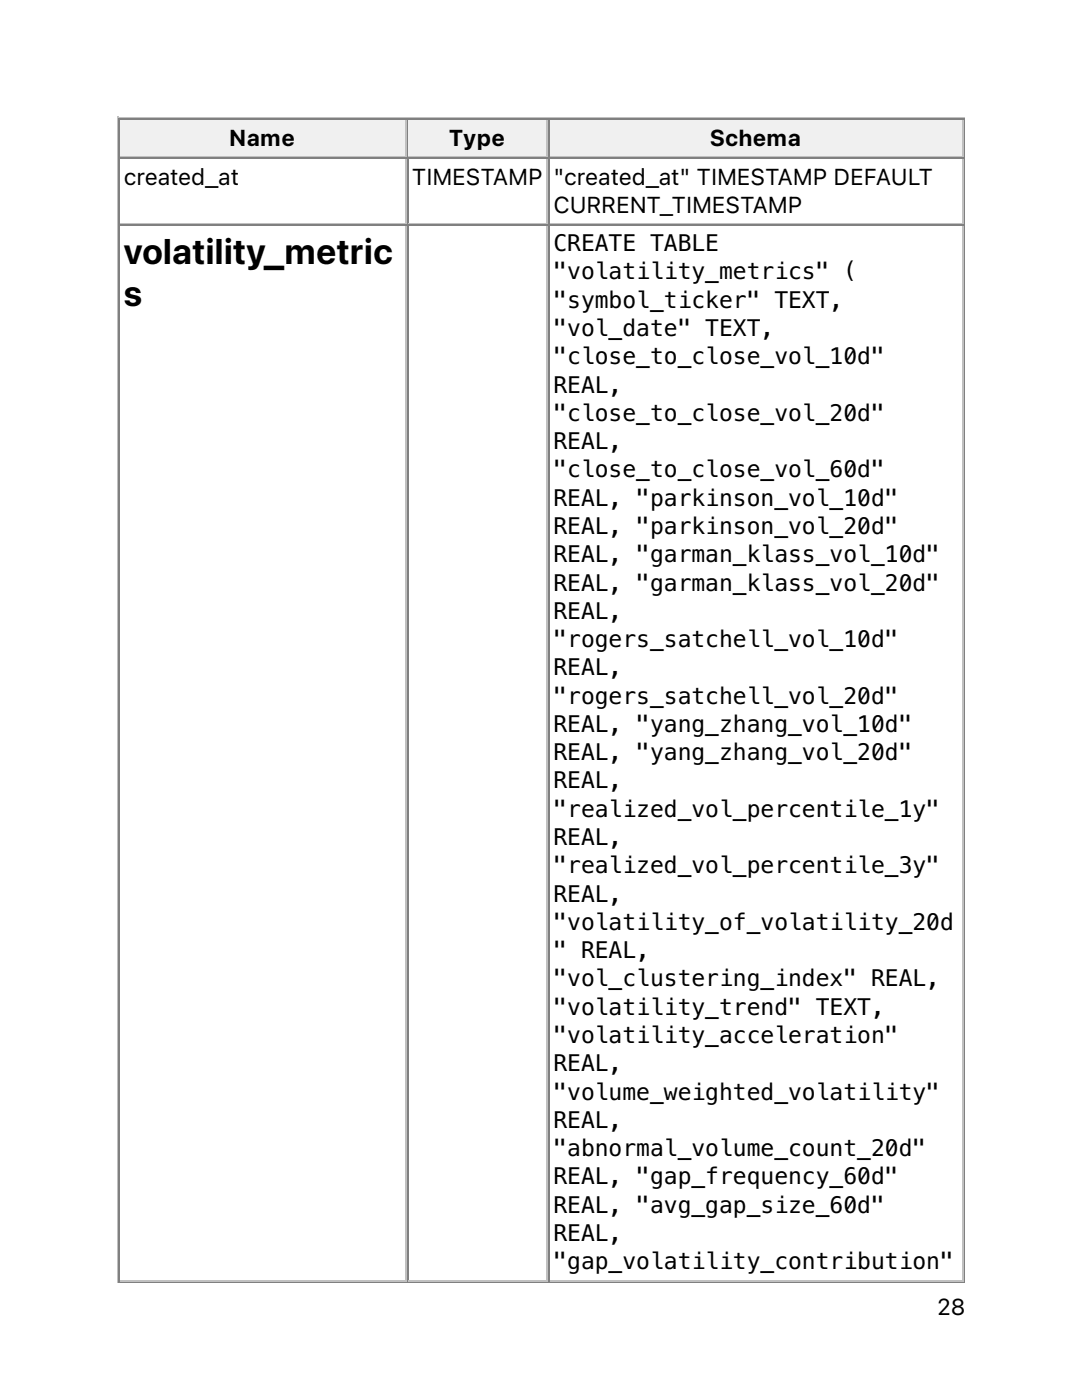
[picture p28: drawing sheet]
<svg xmlns="http://www.w3.org/2000/svg" width="216mm" height="279mm" viewBox="0 0 216 279" stroke-linecap="round" stroke-linejoin="round" font-family="sans-serif">
<defs><g id="words">
<g font-size="7.1">
<text x="24.7" y="52.7">volatility_metric</text>
<text x="24.7" y="61.1">s</text>
</g>
<g font-size="4.6">
<text x="45.8" y="29.1">Name</text>
<text x="89.6" y="29.1">Type</text>
<text x="141.7" y="29.1">Schema</text>
<text x="24.7" y="36.9">created_at</text>
<text x="82.2" y="36.9">TIMESTAMP</text>
<text x="110.4" y="36.9">&quot;created_at&quot; TIMESTAMP DEFAULT</text>
<text x="110.4" y="42.5">CURRENT_TIMESTAMP</text>
<text x="110.4" y="50.1">CREATE TABLE</text>
<text x="110.4" y="55.8">&quot;volatility_metrics&quot; (</text>
<text x="110.4" y="61.4">&quot;symbol_ticker&quot; TEXT,</text>
<text x="110.4" y="67">&quot;vol_date&quot; TEXT,</text>
<text x="110.4" y="72.7">&quot;close_to_close_vol_10d&quot;</text>
<text x="110.4" y="78.3">REAL,</text>
<text x="110.4" y="84">&quot;close_to_close_vol_20d&quot;</text>
<text x="110.4" y="89.6">REAL,</text>
<text x="110.4" y="95.3">&quot;close_to_close_vol_60d&quot;</text>
<text x="110.4" y="100.9">REAL, &quot;parkinson_vol_10d&quot;</text>
<text x="110.4" y="106.6">REAL, &quot;parkinson_vol_20d&quot;</text>
<text x="110.4" y="112.2">REAL, &quot;garman_klass_vol_10d&quot;</text>
<text x="110.4" y="117.8">REAL, &quot;garman_klass_vol_20d&quot;</text>
<text x="110.4" y="123.5">REAL,</text>
<text x="110.4" y="129.1">&quot;rogers_satchell_vol_10d&quot;</text>
<text x="110.4" y="134.8">REAL,</text>
<text x="110.4" y="140.4">&quot;rogers_satchell_vol_20d&quot;</text>
<text x="110.4" y="146.1">REAL, &quot;yang_zhang_vol_10d&quot;</text>
<text x="110.4" y="151.7">REAL, &quot;yang_zhang_vol_20d&quot;</text>
<text x="110.4" y="157.4">REAL,</text>
<text x="110.4" y="163">&quot;realized_vol_percentile_1y&quot;</text>
<text x="110.4" y="168.6">REAL,</text>
<text x="110.4" y="174.3">&quot;realized_vol_percentile_3y&quot;</text>
<text x="110.4" y="179.9">REAL,</text>
<text x="110.4" y="185.6">&quot;volatility_of_volatility_20d</text>
<text x="110.4" y="191.2">&quot; REAL,</text>
<text x="110.4" y="196.9">&quot;vol_clustering_index&quot; REAL,</text>
<text x="110.4" y="202.5">&quot;volatility_trend&quot; TEXT,</text>
<text x="110.4" y="208.2">&quot;volatility_acceleration&quot;</text>
<text x="110.4" y="213.8">REAL,</text>
<text x="110.4" y="219.4">&quot;volume_weighted_volatility&quot;</text>
<text x="110.4" y="225.1">REAL,</text>
<text x="110.4" y="230.7">&quot;abnormal_volume_count_20d&quot;</text>
<text x="110.4" y="236.4">REAL, &quot;gap_frequency_60d&quot;</text>
<text x="110.4" y="242">REAL, &quot;avg_gap_size_60d&quot;</text>
<text x="110.4" y="247.7">REAL,</text>
<text x="110.4" y="253.3">&quot;gap_volatility_contribution&quot;</text>
<text x="187" y="262.5">28</text>
</g>
</g></defs>
<path d="M23.5 23.3v232.8M23.6 23.5h169M24 31.2h57.1M81 24v7" fill="none" stroke="#c0c0c0" stroke-width=".35"/>
<path d="M23.8 23.6v7.8M24 23.8h57.1M192.4 23.6v232.2M23.6 255.9h169" fill="none" stroke="#808080" stroke-width=".35"/>
<g fill="#f0f0f0">
<path d="M24 24h56.8v7h-56.8z"/>
<path d="M45.5 24.7h13.8v5.6h-13.8z"/>
</g>
<path d="M81.3 23.6v7.8M81.5 23.8h27.9" fill="none" stroke="#808080" stroke-width=".35"/>
<path d="M81.5 31.2h27.9M109.2 24v7" fill="none" stroke="#c0c0c0" stroke-width=".35"/>
<g fill="#f0f0f0">
<path d="M81.5 24h27.5v7h-27.5z"/>
<path d="M89.6 24.7h11.3v5.6h-11.3z"/>
</g>
<path d="M109.5 23.6v7.8M109.7 23.8h82.6" fill="none" stroke="#808080" stroke-width=".35"/>
<path d="M109.7 31.2h82.6M192.1 24v7" fill="none" stroke="#c0c0c0" stroke-width=".35"/>
<g fill="#f0f0f0">
<path d="M109.7 24h82.2v7h-82.2z"/>
<path d="M141.5 24.7h18.7v5.6h-18.7z"/>
</g>
<path d="M23.8 31.4v224.4M24 31.6h57.1M81.3 31.4v224.4M81.5 31.6h27.9M109.5 31.4v224.4M109.7 31.6h82.6M24 45h57.1M81.5 45h27.9M109.7 45h82.6" fill="none" stroke="#808080" stroke-width=".35"/>
<path d="M81 31.8v12.6M109.2 31.8v12.6M192.1 31.8v12.6M24 44.6h57.1M81 45.2v210.2M81.5 44.6h27.9M109.2 45.2v210.2M109.7 44.6h82.6M192.1 45.2v210.2M24 255.6h57.1M81.5 255.6h27.9M109.7 255.6h82.6" fill="none" stroke="#c0c0c0" stroke-width=".35"/>
<use href="#words"/>
</svg>
